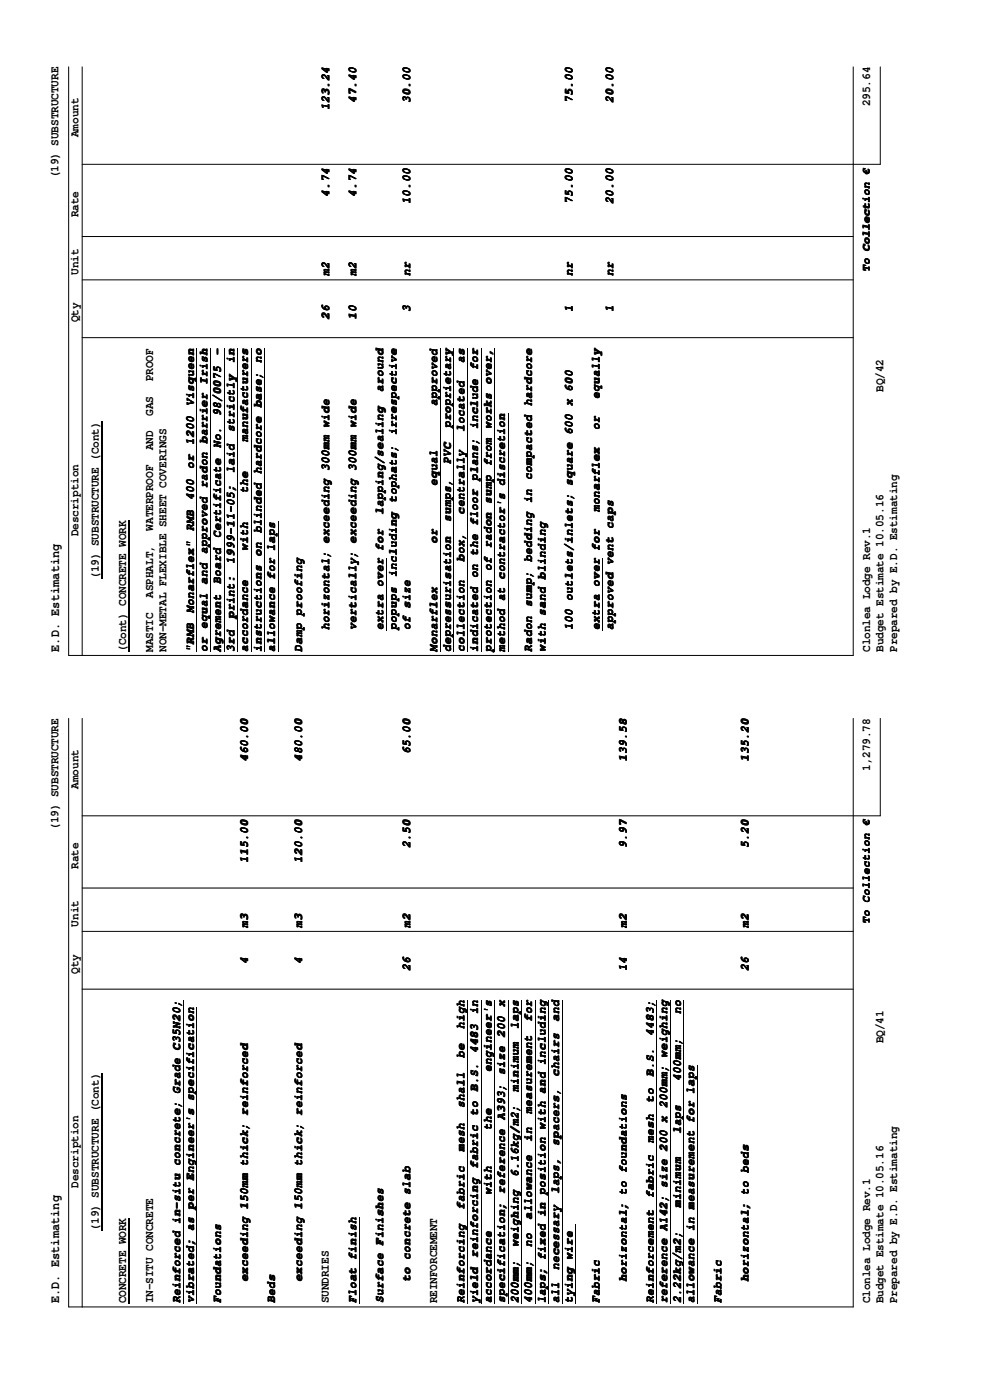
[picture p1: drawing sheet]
<svg xmlns="http://www.w3.org/2000/svg" width="210mm" height="297mm" viewBox="0 0 210 297" stroke-linecap="round" stroke-linejoin="round" font-family="sans-serif">
<defs><g id="words">
<g font-size="2.8">
<text x="12.6" y="138.3" transform="rotate(-90 12.6 138.3)">E.D. Estimating</text>
<text x="12.6" y="276.5" transform="rotate(-90 12.6 276.5)">E.D. Estimating</text>
</g>
<g font-size="2.5">
<text x="69.8" y="23.4" transform="rotate(-90 69.8 23.4)">123.24</text>
<text x="75.5" y="21.8" transform="rotate(-90 75.5 21.8)">47.40</text>
<text x="87" y="21.8" transform="rotate(-90 87 21.8)">30.00</text>
<text x="121.5" y="21.8" transform="rotate(-90 121.5 21.8)">75.00</text>
<text x="130.1" y="21.8" transform="rotate(-90 130.1 21.8)">20.00</text>
<text x="184.6" y="22.5" transform="rotate(-90 184.6 22.5)">295.64</text>
<text x="16.7" y="29.1" transform="rotate(-90 16.7 29.1)">Amount</text>
<text x="12.4" y="37.9" transform="rotate(-90 12.4 37.9)">(19) SUBSTRUCTURE</text>
<text x="69.8" y="41.8" transform="rotate(-90 69.8 41.8)">4.74</text>
<text x="75.5" y="41.8" transform="rotate(-90 75.5 41.8)">4.74</text>
<text x="16.7" y="46.1" transform="rotate(-90 16.7 46.1)">Rate</text>
<text x="87" y="43.3" transform="rotate(-90 87 43.3)">10.00</text>
<text x="121.5" y="43.3" transform="rotate(-90 121.5 43.3)">75.00</text>
<text x="130.1" y="43.3" transform="rotate(-90 130.1 43.3)">20.00</text>
<text x="16.7" y="58.3" transform="rotate(-90 16.7 58.3)">Unit</text>
<text x="69.8" y="58.6" transform="rotate(-90 69.8 58.6)">m2</text>
<text x="75.5" y="58.6" transform="rotate(-90 75.5 58.6)">m2</text>
<text x="87" y="58.6" transform="rotate(-90 87 58.6)">nr</text>
<text x="121.5" y="58.6" transform="rotate(-90 121.5 58.6)">nr</text>
<text x="130.1" y="58.6" transform="rotate(-90 130.1 58.6)">nr</text>
<text x="16.7" y="68.4" transform="rotate(-90 16.7 68.4)">Qty</text>
<text x="69.9" y="67.8" transform="rotate(-90 69.9 67.8)">26</text>
<text x="75.6" y="67.8" transform="rotate(-90 75.6 67.8)">10</text>
<text x="87.1" y="66.3" transform="rotate(-90 87.1 66.3)">3</text>
<text x="121.5" y="66.3" transform="rotate(-90 121.5 66.3)">1</text>
<text x="130.1" y="66.3" transform="rotate(-90 130.1 66.3)">1</text>
<text x="46.9" y="75.4" transform="rotate(-90 46.9 75.4)">-</text>
<text x="49.7" y="76.9" transform="rotate(-90 49.7 76.9)">in</text>
<text x="55.5" y="76.9" transform="rotate(-90 55.5 76.9)">no</text>
<text x="98.5" y="76.9" transform="rotate(-90 98.5 76.9)">as</text>
<text x="32.5" y="80.9" transform="rotate(-90 32.5 80.9)">PROOF</text>
<text x="44" y="81.5" transform="rotate(-90 44 81.5)">Irish</text>
<text x="81.3" y="83.1" transform="rotate(-90 81.3 83.1)">around</text>
<text x="101.4" y="78.5" transform="rotate(-90 101.4 78.5)">for</text>
<text x="104.2" y="81.5" transform="rotate(-90 104.2 81.5)">over,</text>
<text x="187.4" y="83.1" transform="rotate(-90 187.4 83.1)">BQ/42</text>
<text x="32.5" y="88.2" transform="rotate(-90 32.5 88.2)">GAS</text>
<text x="41.1" y="86.1" transform="rotate(-90 41.1 86.1)">Visqueen</text>
<text x="46.9" y="88.3" transform="rotate(-90 46.9 88.3)">98/0075</text>
<text x="55.5" y="86.4" transform="rotate(-90 55.5 86.4)">base;</text>
<text x="92.8" y="86.1" transform="rotate(-90 92.8 86.1)">approved</text>
<text x="112.8" y="86.1" transform="rotate(-90 112.8 86.1)">hardcore</text>
<text x="127.2" y="84.6" transform="rotate(-90 127.2 84.6)">equally</text>
<text x="32.5" y="95.5" transform="rotate(-90 32.5 95.5)">AND</text>
<text x="41.1" y="94.3" transform="rotate(-90 41.1 94.3)">1200</text>
<text x="44" y="94.1" transform="rotate(-90 44 94.1)">barrier</text>
<text x="46.9" y="95" transform="rotate(-90 46.9 95)">No.</text>
<text x="49.7" y="91.7" transform="rotate(-90 49.7 91.7)">strictly</text>
<text x="52.6" y="93.8" transform="rotate(-90 52.6 93.8)">manufacturers</text>
<text x="84.2" y="92.3" transform="rotate(-90 84.2 92.3)">irrespective</text>
<text x="95.6" y="90.7" transform="rotate(-90 95.6 90.7)">proprietary</text>
<text x="98.5" y="91.5" transform="rotate(-90 98.5 91.5)">located</text>
<text x="101.4" y="91" transform="rotate(-90 101.4 91)">include</text>
<text x="104.2" y="91" transform="rotate(-90 104.2 91)">works</text>
<text x="127.2" y="91.2" transform="rotate(-90 127.2 91.2)">or</text>
<text x="41.1" y="99.4" transform="rotate(-90 41.1 99.4)">or</text>
<text x="49.7" y="100.2" transform="rotate(-90 49.7 100.2)">laid</text>
<text x="55.5" y="100.5" transform="rotate(-90 55.5 100.5)">hardcore</text>
<text x="95.6" y="98.4" transform="rotate(-90 95.6 98.4)">PVC</text>
<text x="101.4" y="102" transform="rotate(-90 101.4 102)">plans;</text>
<text x="112.8" y="101.8" transform="rotate(-90 112.8 101.8)">compacted</text>
<text x="41.1" y="106.1" transform="rotate(-90 41.1 106.1)">400</text>
<text x="52.6" y="104.5" transform="rotate(-90 52.6 104.5)">the</text>
<text x="84.2" y="106.6" transform="rotate(-90 84.2 106.6)">tophats;</text>
<text x="92.8" y="103" transform="rotate(-90 92.8 103)">equal</text>
<text x="104.2" y="106.8" transform="rotate(-90 104.2 106.8)">sump from</text>
<text x="112.8" y="106.7" transform="rotate(-90 112.8 106.7)">in</text>
<text x="16.7" y="113.8" transform="rotate(-90 16.7 113.8)">Description</text>
<text x="32.5" y="112.6" transform="rotate(-90 32.5 112.6)">WATERPROOF</text>
<text x="41.1" y="112.7" transform="rotate(-90 41.1 112.7)">RMB</text>
<text x="55.5" y="113.1" transform="rotate(-90 55.5 113.1)">blinded</text>
<text x="81.3" y="109.1" transform="rotate(-90 81.3 109.1)">lapping/sealing</text>
<text x="95.6" y="110.7" transform="rotate(-90 95.6 110.7)">sumps,</text>
<text x="98.5" y="109.1" transform="rotate(-90 98.5 109.1)">centrally</text>
<text x="101.4" y="111.4" transform="rotate(-90 101.4 111.4)">floor</text>
<text x="127.2" y="108.6" transform="rotate(-90 127.2 108.6)">monarflex</text>
<text x="46.9" y="114" transform="rotate(-90 46.9 114)">Certificate</text>
<text x="49.7" y="119.5" transform="rotate(-90 49.7 119.5)">1999-11-05;</text>
<text x="52.6" y="116.8" transform="rotate(-90 52.6 116.8)">with</text>
<text x="55.5" y="118" transform="rotate(-90 55.5 118)">on</text>
<text x="92.8" y="115.3" transform="rotate(-90 92.8 115.3)">or</text>
<text x="98.5" y="119.1" transform="rotate(-90 98.5 119.1)">box,</text>
<text x="101.4" y="117.8" transform="rotate(-90 101.4 117.8)">the</text>
<text x="112.8" y="119.2" transform="rotate(-90 112.8 119.2)">bedding</text>
<text x="21" y="122.8" transform="rotate(-90 21 122.8)">(19) SUBSTRUCTURE (Cont)</text>
<text x="44" y="123.9" transform="rotate(-90 44 123.9)">and approved radon</text>
<text x="46.9" y="123.8" transform="rotate(-90 46.9 123.8)">Board</text>
<text x="84.2" y="122.4" transform="rotate(-90 84.2 122.4)">including</text>
<text x="104.2" y="121.1" transform="rotate(-90 104.2 121.1)">of radon</text>
<text x="32.5" y="126.8" transform="rotate(-90 32.5 126.8)">ASPHALT,</text>
<text x="41.1" y="130.1" transform="rotate(-90 41.1 130.1)">Monarflex&quot;</text>
<text x="49.7" y="131.2" transform="rotate(-90 49.7 131.2)">print:</text>
<text x="112.8" y="128.7" transform="rotate(-90 112.8 128.7)">sump;</text>
<text x="44" y="133.4" transform="rotate(-90 44 133.4)">equal</text>
<text x="69.8" y="133.6" transform="rotate(-90 69.8 133.6)">horizontal; exceeding 300mm wide</text>
<text x="75.5" y="133.6" transform="rotate(-90 75.5 133.6)">vertically; exceeding 300mm wide</text>
<text x="81.3" y="133.7" transform="rotate(-90 81.3 133.7)">extra over</text>
<text x="81.3" y="133.6" transform="rotate(-90 81.3 133.6)">extra over for</text>
<text x="84.2" y="133.6" transform="rotate(-90 84.2 133.6)">popups</text>
<text x="87.1" y="133.7" transform="rotate(-90 87.1 133.7)">of size</text>
<text x="121.5" y="133.6" transform="rotate(-90 121.5 133.6)">100 outlets/inlets; square 600 x 600</text>
<text x="127.2" y="133.7" transform="rotate(-90 127.2 133.7)">extra over</text>
<text x="127.2" y="133.6" transform="rotate(-90 127.2 133.6)">extra over for</text>
<text x="130.1" y="133.7" transform="rotate(-90 130.1 133.7)">approved vent caps</text>
<text x="26.7" y="138.3" transform="rotate(-90 26.7 138.3)">(Cont) CONCRETE WORK</text>
<text x="32.5" y="138.3" transform="rotate(-90 32.5 138.3)">MASTIC</text>
<text x="35.3" y="138.3" transform="rotate(-90 35.3 138.3)">NON-METAL FLEXIBLE SHEET COVERINGS</text>
<text x="41.1" y="138.2" transform="rotate(-90 41.1 138.2)">&quot;RMB</text>
<text x="44" y="138.2" transform="rotate(-90 44 138.2)">or</text>
<text x="46.9" y="138.2" transform="rotate(-90 46.9 138.2)">Agrement</text>
<text x="49.7" y="138.2" transform="rotate(-90 49.7 138.2)">3rd</text>
<text x="52.6" y="138.2" transform="rotate(-90 52.6 138.2)">accordance</text>
<text x="55.5" y="138.2" transform="rotate(-90 55.5 138.2)">instructions</text>
<text x="58.4" y="138.3" transform="rotate(-90 58.4 138.3)">allowance for laps</text>
<text x="64.1" y="138.3" transform="rotate(-90 64.1 138.3)">Damp proofing</text>
<text x="92.8" y="138.2" transform="rotate(-90 92.8 138.2)">Monarflex</text>
<text x="95.6" y="138.2" transform="rotate(-90 95.6 138.2)">depressurisation</text>
<text x="98.5" y="138.2" transform="rotate(-90 98.5 138.2)">collection</text>
<text x="101.4" y="138.2" transform="rotate(-90 101.4 138.2)">indicated on</text>
<text x="104.2" y="138.2" transform="rotate(-90 104.2 138.2)">protection</text>
<text x="107.1" y="138.2" transform="rotate(-90 107.1 138.2)">method at contractor's discretion</text>
<text x="112.8" y="138.2" transform="rotate(-90 112.8 138.2)">Radon</text>
<text x="115.8" y="138.3" transform="rotate(-90 115.8 138.3)">with sand blinding</text>
<text x="184.6" y="138.3" transform="rotate(-90 184.6 138.3)">Clonlea Lodge Rev.1</text>
<text x="187.4" y="138.3" transform="rotate(-90 187.4 138.3)">Budget Estimate 10.05.16</text>
<text x="190.3" y="138.3" transform="rotate(-90 190.3 138.3)">Prepared by E.D. Estimating</text>
<text x="52.6" y="161.6" transform="rotate(-90 52.6 161.6)">460.00</text>
<text x="64.1" y="161.6" transform="rotate(-90 64.1 161.6)">480.00</text>
<text x="87" y="160.1" transform="rotate(-90 87 160.1)">65.00</text>
<text x="132.9" y="161.6" transform="rotate(-90 132.9 161.6)">139.58</text>
<text x="158.8" y="161.6" transform="rotate(-90 158.8 161.6)">135.20</text>
<text x="16.7" y="167.3" transform="rotate(-90 16.7 167.3)">Amount</text>
<text x="184.6" y="163.5" transform="rotate(-90 184.6 163.5)">1,279.78</text>
<text x="12.4" y="176.1" transform="rotate(-90 12.4 176.1)">(19) SUBSTRUCTURE</text>
<text x="87" y="180" transform="rotate(-90 87 180)">2.50</text>
<text x="132.9" y="180" transform="rotate(-90 132.9 180)">9.97</text>
<text x="158.8" y="180" transform="rotate(-90 158.8 180)">5.20</text>
<text x="16.7" y="184.3" transform="rotate(-90 16.7 184.3)">Rate</text>
<text x="52.6" y="183" transform="rotate(-90 52.6 183)">115.00</text>
<text x="64.1" y="183" transform="rotate(-90 64.1 183)">120.00</text>
<text x="16.7" y="196.6" transform="rotate(-90 16.7 196.6)">Unit</text>
<text x="52.6" y="196.8" transform="rotate(-90 52.6 196.8)">m3</text>
<text x="64.1" y="196.8" transform="rotate(-90 64.1 196.8)">m3</text>
<text x="87" y="196.8" transform="rotate(-90 87 196.8)">m2</text>
<text x="132.9" y="196.8" transform="rotate(-90 132.9 196.8)">m2</text>
<text x="158.8" y="196.8" transform="rotate(-90 158.8 196.8)">m2</text>
<text x="16.7" y="206.6" transform="rotate(-90 16.7 206.6)">Qty</text>
<text x="52.6" y="204.5" transform="rotate(-90 52.6 204.5)">4</text>
<text x="64.1" y="204.5" transform="rotate(-90 64.1 204.5)">4</text>
<text x="87.1" y="206" transform="rotate(-90 87.1 206)">26</text>
<text x="133" y="206" transform="rotate(-90 133 206)">14</text>
<text x="158.8" y="206" transform="rotate(-90 158.8 206)">26</text>
<text x="101.4" y="215.2" transform="rotate(-90 101.4 215.2)">in</text>
<text x="107.1" y="213.6" transform="rotate(-90 107.1 213.6)">x</text>
<text x="144.4" y="215.2" transform="rotate(-90 144.4 215.2)">no</text>
<text x="98.5" y="218.2" transform="rotate(-90 98.5 218.2)">high</text>
<text x="107.1" y="220.1" transform="rotate(-90 107.1 220.1)">200</text>
<text x="110" y="218.2" transform="rotate(-90 110 218.2)">laps</text>
<text x="112.8" y="216.7" transform="rotate(-90 112.8 216.7)">for</text>
<text x="118.6" y="216.7" transform="rotate(-90 118.6 216.7)">and</text>
<text x="138.7" y="219.8" transform="rotate(-90 138.7 219.8)">4483;</text>
<text x="187.4" y="221.3" transform="rotate(-90 187.4 221.3)">BQ/41</text>
<text x="98.5" y="224.4" transform="rotate(-90 98.5 224.4)">be</text>
<text x="101.4" y="223.3" transform="rotate(-90 101.4 223.3)">4483</text>
<text x="104.2" y="227.4" transform="rotate(-90 104.2 227.4)">engineer's</text>
<text x="101.4" y="231.5" transform="rotate(-90 101.4 231.5)">B.S.</text>
<text x="107.1" y="228" transform="rotate(-90 107.1 228)">size</text>
<text x="110" y="231.6" transform="rotate(-90 110 231.6)">minimum</text>
<text x="118.6" y="228.3" transform="rotate(-90 118.6 228.3)">chairs</text>
<text x="138.7" y="233.9" transform="rotate(-90 138.7 233.9)">to</text>
<text x="138.7" y="228.3" transform="rotate(-90 138.7 228.3)">B.S.</text>
<text x="144.4" y="229.3" transform="rotate(-90 144.4 229.3)">400mm;</text>
<text x="98.5" y="235.1" transform="rotate(-90 98.5 235.1)">shall</text>
<text x="101.4" y="236.6" transform="rotate(-90 101.4 236.6)">to</text>
<text x="104.2" y="239.7" transform="rotate(-90 104.2 239.7)">the</text>
<text x="107.1" y="237.5" transform="rotate(-90 107.1 237.5)">A393;</text>
<text x="112.8" y="236.3" transform="rotate(-90 112.8 236.3)">measurement</text>
<text x="98.5" y="244.3" transform="rotate(-90 98.5 244.3)">mesh</text>
<text x="112.8" y="242.1" transform="rotate(-90 112.8 242.1)">in</text>
<text x="118.6" y="243" transform="rotate(-90 118.6 243)">spacers,</text>
<text x="138.7" y="242.4" transform="rotate(-90 138.7 242.4)">mesh</text>
<text x="144.4" y="240.4" transform="rotate(-90 144.4 240.4)">laps</text>
<text x="16.7" y="252" transform="rotate(-90 16.7 252)">Description</text>
<text x="101.4" y="247.8" transform="rotate(-90 101.4 247.8)">fabric</text>
<text x="110" y="249.6" transform="rotate(-90 110 249.6)">6.16kg/m2;</text>
<text x="98.5" y="256.5" transform="rotate(-90 98.5 256.5)">fabric</text>
<text x="104.2" y="253.5" transform="rotate(-90 104.2 253.5)">with</text>
<text x="107.1" y="253.2" transform="rotate(-90 107.1 253.2)">reference</text>
<text x="118.6" y="253.2" transform="rotate(-90 118.6 253.2)">laps,</text>
<text x="138.7" y="254.1" transform="rotate(-90 138.7 254.1)">fabric</text>
<text x="144.4" y="256.1" transform="rotate(-90 144.4 256.1)">minimum</text>
<text x="21" y="261" transform="rotate(-90 21 261)">(19) SUBSTRUCTURE (Cont)</text>
<text x="112.8" y="258.7" transform="rotate(-90 112.8 258.7)">allowance</text>
<text x="101.4" y="266.8" transform="rotate(-90 101.4 266.8)">reinforcing</text>
<text x="110" y="264.6" transform="rotate(-90 110 264.6)">weighing</text>
<text x="112.8" y="264.5" transform="rotate(-90 112.8 264.5)">no</text>
<text x="118.6" y="269.4" transform="rotate(-90 118.6 269.4)">necessary</text>
<text x="52.6" y="271.9" transform="rotate(-90 52.6 271.9)">exceeding 150mm thick; reinforced</text>
<text x="64.1" y="271.9" transform="rotate(-90 64.1 271.9)">exceeding 150mm thick; reinforced</text>
<text x="87.1" y="271.9" transform="rotate(-90 87.1 271.9)">to concrete slab</text>
<text x="132.9" y="271.9" transform="rotate(-90 132.9 271.9)">horizontal; to foundations</text>
<text x="158.8" y="271.9" transform="rotate(-90 158.8 271.9)">horizontal; to beds</text>
<text x="26.7" y="276.5" transform="rotate(-90 26.7 276.5)">CONCRETE WORK</text>
<text x="32.5" y="276.5" transform="rotate(-90 32.5 276.5)">IN-SITU CONCRETE</text>
<text x="38.2" y="276.5" transform="rotate(-90 38.2 276.5)">Reinforced in-situ concrete; Grade C35N20;</text>
<text x="41.1" y="276.5" transform="rotate(-90 41.1 276.5)">vibrated; as per Engineer's specification</text>
<text x="46.9" y="276.5" transform="rotate(-90 46.9 276.5)">Foundations</text>
<text x="58.3" y="276.5" transform="rotate(-90 58.3 276.5)">Beds</text>
<text x="69.8" y="276.5" transform="rotate(-90 69.8 276.5)">SUNDRIES</text>
<text x="75.6" y="276.5" transform="rotate(-90 75.6 276.5)">Float finish</text>
<text x="81.3" y="276.5" transform="rotate(-90 81.3 276.5)">Surface Finishes</text>
<text x="92.7" y="276.5" transform="rotate(-90 92.7 276.5)">REINFORCEMENT</text>
<text x="98.5" y="276.5" transform="rotate(-90 98.5 276.5)">Reinforcing</text>
<text x="101.4" y="276.5" transform="rotate(-90 101.4 276.5)">yield</text>
<text x="104.2" y="276.5" transform="rotate(-90 104.2 276.5)">accordance</text>
<text x="107.1" y="276.5" transform="rotate(-90 107.1 276.5)">specification;</text>
<text x="110" y="276.5" transform="rotate(-90 110 276.5)">200mm;</text>
<text x="112.8" y="276.5" transform="rotate(-90 112.8 276.5)">400mm;</text>
<text x="115.7" y="276.5" transform="rotate(-90 115.7 276.5)">laps; fixed in position with and including</text>
<text x="118.6" y="276.5" transform="rotate(-90 118.6 276.5)">all</text>
<text x="121.5" y="276.5" transform="rotate(-90 121.5 276.5)">tying wire</text>
<text x="127.2" y="276.5" transform="rotate(-90 127.2 276.5)">Fabric</text>
<text x="138.7" y="276.5" transform="rotate(-90 138.7 276.5)">Reinforcement</text>
<text x="141.5" y="276.5" transform="rotate(-90 141.5 276.5)">reference A142; size 200 x 200mm; weighing</text>
<text x="144.4" y="276.5" transform="rotate(-90 144.4 276.5)">2.22kg/m2;</text>
<text x="147.3" y="276.5" transform="rotate(-90 147.3 276.5)">allowance in measurement for laps</text>
<text x="153" y="276.5" transform="rotate(-90 153 276.5)">Fabric</text>
<text x="184.6" y="276.5" transform="rotate(-90 184.6 276.5)">Clonlea Lodge Rev.1</text>
<text x="187.4" y="276.5" transform="rotate(-90 187.4 276.5)">Budget Estimate 10.05.16</text>
<text x="190.3" y="276.5" transform="rotate(-90 190.3 276.5)">Prepared by E.D. Estimating</text>
</g>
<g font-size="2.3">
<text x="184.5" y="57.8" transform="rotate(-90 184.5 57.8)">To Collection €</text>
<text x="184.5" y="196" transform="rotate(-90 184.5 196)">To Collection €</text>
</g>
</g></defs>
<g fill="none" stroke="#000" stroke-width=".21">
<path d="M14.6 14.2v124.8h166.4v-124.8M17.4 14.2v124.8M186.7 14.2v20.7h-169.3M17.4 59.4h163.6M17.4 50.2h163.6M17.4 71.6h163.6M41.8 73.9v64.4M44.6 73.9v64.4M47.5 73.9v64.4M50.4 73.9v64.4M53.3 73.9v64.4M56.1 73.9v64.4"/>
<path d="M93.4 73.9v64.4M96.3 73.9v64.4M99.2 73.9v64.4M102 73.9v64.4M104.9 73.9v64.4M107.8 87.7v50.6M59 110.7v27.6M82 118.4v15.3M127.9 118.4v15.3M14.6 152.4v124.9h166.4v-124.9M17.4 152.4v124.9M186.7 152.4v20.7h-169.3"/>
<path d="M17.4 197.6h163.6M17.4 188.4h163.6M17.4 209.8h163.6M38.9 212.2v64.3M41.8 213.7v62.8M99.2 212.2v64.3M102 212.2v64.3M104.9 212.2v64.3M107.8 212.2v64.3M110.6 212.2v64.3M113.5 212.2v64.3M116.4 212.2v64.3"/>
<path d="M119.3 212.2v64.3M139.3 212.2v64.3M142.2 212.2v64.3M145.1 212.2v64.3M147.9 225.9v50.6M76.2 258.1v18.4M122.1 259.7v16.8"/>
</g>
<path d="M21.7 89.4v33.4M27.4 110.4v27.9M21.7 227.6v33.4M27.4 258.4v18.1" fill="none" stroke="#000" stroke-width=".25"/>
<use href="#words"/>
</svg>
